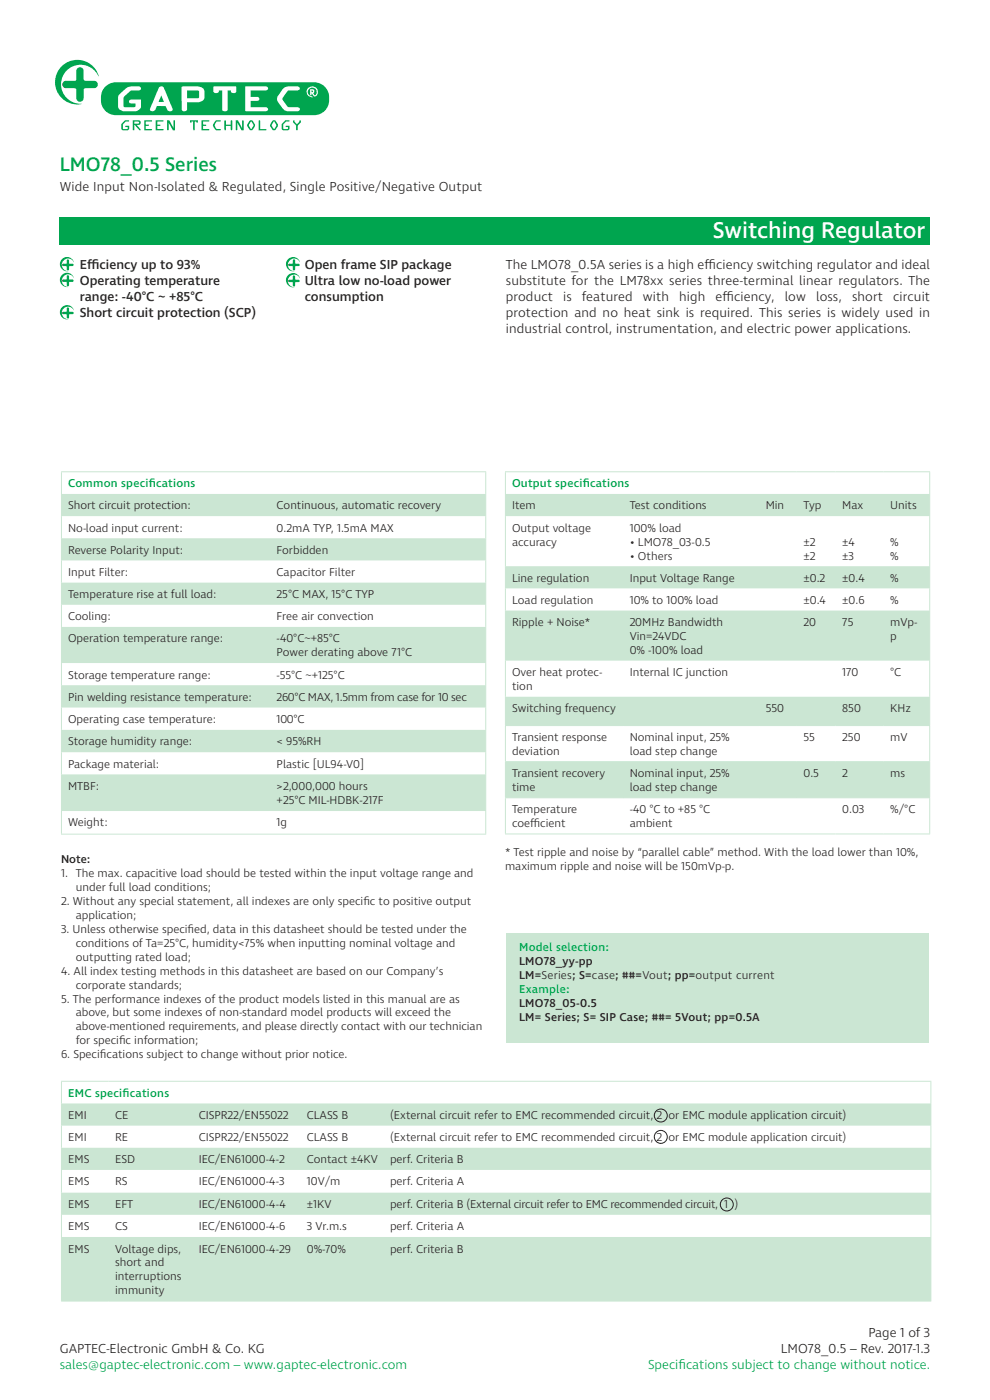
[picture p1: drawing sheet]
<svg xmlns="http://www.w3.org/2000/svg" width="210mm" height="297mm" viewBox="0 0 210 297" stroke-linecap="round" stroke-linejoin="round" font-family="sans-serif">
<defs><g id="words">
<text font-size="4.9" fill="#fff" x="151.2" y="50.4">Switching Regulator</text>
<text font-size="4.2" fill="#00a54f" x="12.7" y="36.3">LMO78_0.5 Series</text>
<g font-size="2.8" fill="#231f20">
<text x="12.7" y="40.4">Wide Input Non-Isolated &amp; Regulated, Single Positive/Negative Output</text>
<text x="16.9" y="57.1">Ef</text>
<text x="18.5" y="57.1">f</text>
<text x="18.5" y="57.1">iciency up to 93%</text>
<text x="64.7" y="57.1">Open frame SIP package</text>
<text x="107.3" y="57.1">The LMO78_0.5A series is a high ef</text>
<text x="149.4" y="57.1">f</text>
<text x="149.4" y="57.1">iciency switching regulator and ideal</text>
<text x="16.9" y="60.5">Operating temperature</text>
<text x="16.9" y="63.9">range: -40°C ~ +85°C</text>
<text x="64.7" y="60.5">Ultra low no-load power</text>
<text x="64.7" y="63.9">consumption</text>
<text x="107.3" y="60.5">substitute for the LM78xx series three-terminal linear regulators. The</text>
<text x="107.3" y="63.9">product</text>
<text x="119.5" y="63.9">is</text>
<text x="123.4" y="63.9">featured</text>
<text x="136.4" y="63.9">with</text>
<text x="144" y="63.9">high</text>
<text x="151.8" y="63.9">ef</text>
<text x="153.2" y="63.9">f</text>
<text x="153.2" y="63.9">iciency,</text>
<text x="166.4" y="63.9">low</text>
<text x="173.1" y="63.9">loss,</text>
<text x="180.7" y="63.9">short</text>
<text x="189.5" y="63.9">circuit</text>
<text x="16.9" y="67.2">Short circuit protection (SCP)</text>
<text x="107.3" y="67.3">protection and no heat sink is required. This series is widely used in</text>
<text x="107.3" y="70.7">industrial control, instrumentation, and electric power applications.</text>
<text x="12.7" y="287">GAPTEC-Electronic GmbH &amp; Co. KG</text>
<text x="165.6" y="287">LMO78_0.5 – Rev. 2017-1.3</text>
<text x="184.2" y="283.6">Page 1 of 3</text>
</g>
<g font-size="2.8" fill="#00a54f">
<text x="12.7" y="290.4">sales@gaptec-electronic.com – www.gaptec-electronic.com</text>
<text x="137.5" y="290.4">Specif</text>
<text x="143.9" y="290.4">ications subject to change without notice.</text>
</g>
<g font-size="2.5" fill="#00a54f">
<text x="14.4" y="103.4">Common specif</text>
<text x="31.5" y="103.4">ications</text>
<text x="108.6" y="103.4">Output specif</text>
<text x="123.6" y="103.4">ications</text>
<text x="110.1" y="201.8">Model selection:</text>
<text x="110.1" y="210.7">Example:</text>
<text x="14.4" y="232.7">EMC specif</text>
<text x="26" y="232.7">ications</text>
</g>
<g font-size="2.5" fill="#231f20">
<text x="14.4" y="108.1">Short circuit protection:</text>
<text x="14.4" y="112.8">No-load input current:</text>
<text x="58.7" y="108.1">Continuous, automatic recovery</text>
<text x="58.7" y="112.8">0.2mA TYP, 1.5mA MAX</text>
<text x="108.6" y="108.1">Item</text>
<text x="108.6" y="112.8">Output voltage</text>
<text x="133.6" y="108.1">Test conditions</text>
<text x="133.6" y="112.8">100% load</text>
<text x="162.4" y="108.1">Min</text>
<text x="170.4" y="108.1">Typ</text>
<text x="178.7" y="108.1">Max</text>
<text x="188.8" y="108.1">Units</text>
<text x="14.4" y="117.5">Reverse Polarity Input:</text>
<text x="58.7" y="117.5">Forbidden</text>
<text x="108.6" y="115.7">accuracy</text>
<text x="133.6" y="115.7">• LMO78_03-0.5</text>
<text x="133.6" y="118.7">• Others</text>
<text x="170.4" y="115.7">±2</text>
<text x="170.4" y="118.7">±2</text>
<text x="178.7" y="115.7">±4</text>
<text x="178.7" y="118.7">±3</text>
<text x="188.8" y="115.7">%</text>
<text x="188.8" y="118.7">%</text>
<text x="14.4" y="122.2">Input Filter:</text>
<text x="58.7" y="122.2">Capacitor Filter</text>
<text x="108.6" y="123.4">Line regulation</text>
<text x="133.6" y="123.4">Input Voltage Range</text>
<text x="170.4" y="123.4">±0.2</text>
<text x="178.7" y="123.4">±0.4</text>
<text x="188.8" y="123.4">%</text>
<text x="14.4" y="126.9">Temperature rise at full load:</text>
<text x="14.4" y="131.6">Cooling:</text>
<text x="58.7" y="126.9">25°C MAX, 15°C TYP</text>
<text x="58.7" y="131.6">Free air convection</text>
<text x="108.6" y="128.1">Load regulation</text>
<text x="133.6" y="128.1">10% to 100% load</text>
<text x="170.4" y="128.1">±0.4</text>
<text x="178.7" y="128.1">±0.6</text>
<text x="188.8" y="128.1">%</text>
<text x="14.4" y="136.3">Operation temperature range:</text>
<text x="58.7" y="136.3">-40°C~+85°C</text>
<text x="108.6" y="132.8">Ripple + Noise*</text>
<text x="133.6" y="132.8">20MHz Bandwidth</text>
<text x="133.6" y="135.8">Vin=24VDC</text>
<text x="170.4" y="132.8">20</text>
<text x="178.7" y="132.8">75</text>
<text x="188.8" y="132.8">mVp-</text>
<text x="188.8" y="135.8">p</text>
<text x="14.4" y="144">Storage temperature range:</text>
<text x="58.7" y="139.3">Power derating above 71°C</text>
<text x="58.7" y="144">-55°C ~+125°C</text>
<text x="108.6" y="143.4">Over heat protec-</text>
<text x="133.6" y="138.7">0% -100% load</text>
<text x="133.6" y="143.4">Internal IC junction</text>
<text x="178.7" y="143.4">170</text>
<text x="188.8" y="143.4">°C</text>
<text x="14.4" y="148.7">Pin welding resistance temperature:</text>
<text x="58.7" y="148.7">260°C MAX, 1.5mm from case for 10 sec</text>
<text x="108.6" y="146.4">tion</text>
<text x="14.4" y="153.4">Operating case temperature:</text>
<text x="58.7" y="153.4">100°C</text>
<text x="108.6" y="151.1">Switching frequency</text>
<text x="162.4" y="151.1">550</text>
<text x="178.7" y="151.1">850</text>
<text x="188.8" y="151.1">KHz</text>
<text x="14.4" y="158.1">Storage humidity range:</text>
<text x="58.7" y="158.1">&lt; 95%RH</text>
<text x="108.6" y="157.2">Transient response</text>
<text x="108.6" y="160.2">deviation</text>
<text x="133.6" y="157.2">Nominal input, 25%</text>
<text x="133.6" y="160.2">load step change</text>
<text x="170.4" y="157.2">55</text>
<text x="178.7" y="157.2">250</text>
<text x="188.8" y="157.2">mV</text>
<text x="14.4" y="162.9">Package material:</text>
<text x="14.4" y="167.6">MTBF:</text>
<text x="58.7" y="162.9">Plastic [UL94-V0]</text>
<text x="58.7" y="167.6">&gt;2,000,000 hours</text>
<text x="108.6" y="164.9">Transient recovery</text>
<text x="108.6" y="167.8">time</text>
<text x="133.6" y="164.9">Nominal input, 25%</text>
<text x="133.6" y="167.8">load step change</text>
<text x="170.4" y="164.9">0.5</text>
<text x="178.7" y="164.9">2</text>
<text x="188.8" y="164.9">ms</text>
<text x="58.7" y="170.5">+25°C MIL-HDBK-217F</text>
<text x="108.6" y="172.5">Temperature</text>
<text x="133.6" y="172.5">-40 °C to +85 °C</text>
<text x="178.7" y="172.5">0.03</text>
<text x="188.8" y="172.5">%/°C</text>
<text x="14.4" y="175.2">Weight:</text>
<text x="58.7" y="175.2">1g</text>
<text x="108.6" y="175.5">coef</text>
<text x="112.5" y="175.5">f</text>
<text x="112.5" y="175.5">icient</text>
<text x="133.6" y="175.5">ambient</text>
<text x="12.9" y="183">Note:</text>
<text x="107.1" y="181.5">* Test ripple and noise by “parallel cable” method. With the load lower than 10%,</text>
<text x="107.1" y="184.5">maximum ripple and noise will be 150mVp-p.</text>
<text x="12.9" y="186">1. The max. capacitive load should be tested within the input voltage range and</text>
<text x="12.9" y="191.9">2. Without any special statement, all indexes are only specif</text>
<text x="16.1" y="189">under full load conditions;</text>
<text x="77.1" y="191.9">ic to positive output</text>
<text x="12.9" y="197.9">3. Unless otherwise specif</text>
<text x="16.1" y="194.9">application;</text>
<text x="39.8" y="197.9">ied, data in this datasheet should be tested under the</text>
<text x="16.1" y="200.8">conditions of Ta=25°C, humidity&lt;75% when inputting nominal voltage and</text>
<text x="16.1" y="203.8">outputting rated load;</text>
<text x="12.9" y="206.8">4. All index testing methods in this datasheet are based on our Company’s</text>
<text x="16.1" y="209.7">corporate standards;</text>
<text x="110.1" y="204.7">LMO78_yy-pp</text>
<text x="110.1" y="207.7">LM=Series; S=case; ##=Vout; pp=output current</text>
<text x="12.9" y="212.7">5. The performance indexes of the product models listed in this manual are as</text>
<text x="16.1" y="215.6">above, but some indexes of non-standard model products will exceed the</text>
<text x="110.1" y="213.6">LMO78_05-0.5</text>
<text x="16.1" y="218.6">above-mentioned requirements, and please directly contact with our technician</text>
<text x="16.1" y="221.6">for specif</text>
<text x="25.2" y="221.6">ic information;</text>
<text x="110.1" y="216.6">LM= Series; S= SIP Case; ##= 5Vout; pp=0.5A</text>
<text x="12.9" y="224.5">6. Specif</text>
<text x="21.2" y="224.5">ications subject to change without prior notice.</text>
<text x="14.4" y="237.4">EMI</text>
<text x="24.4" y="237.4">CE</text>
<text x="42.2" y="237.4">CISPR22/EN55022</text>
<text x="65.1" y="237.4">CLASS B</text>
<text x="82.7" y="237.4">(External circuit refer to EMC recommended circuit, 2 or EMC module application circuit)</text>
<text x="14.4" y="242.1">EMI</text>
<text x="24.4" y="242.1">RE</text>
<text x="42.2" y="242.1">CISPR22/EN55022</text>
<text x="65.1" y="242.1">CLASS B</text>
<text x="82.7" y="242.1">(External circuit refer to EMC recommended circuit, 2 or EMC module application circuit)</text>
<text x="14.4" y="246.8">EMS</text>
<text x="14.4" y="251.5">EMS</text>
<text x="24.4" y="246.8">ESD</text>
<text x="24.4" y="251.5">RS</text>
<text x="42.2" y="246.8">IEC/EN61000-4-2</text>
<text x="42.2" y="251.5">IEC/EN61000-4-3</text>
<text x="65.1" y="246.8">Contact ±4KV</text>
<text x="65.1" y="251.5">10V/m</text>
<text x="82.7" y="246.8">perf. Criteria B</text>
<text x="82.7" y="251.5">perf. Criteria A</text>
<text x="14.4" y="256.3">EMS</text>
<text x="24.4" y="256.3">EFT</text>
<text x="42.2" y="256.3">IEC/EN61000-4-4</text>
<text x="65.1" y="256.3">±1KV</text>
<text x="82.7" y="256.3">perf. Criteria B (External circuit refer to EMC recommended circuit, 1 )</text>
<text x="14.4" y="261">EMS</text>
<text x="24.4" y="261">CS</text>
<text x="42.2" y="261">IEC/EN61000-4-6</text>
<text x="65.1" y="261">3 Vr.m.s</text>
<text x="82.7" y="261">perf. Criteria A</text>
<text x="14.4" y="265.7">EMS</text>
<text x="24.4" y="265.7">Voltage dips,</text>
<text x="24.4" y="268.7">short and</text>
<text x="42.2" y="265.7">IEC/EN61000-4-29</text>
<text x="65.1" y="265.7">0%-70%</text>
<text x="82.7" y="265.7">perf. Criteria B</text>
<text x="24.4" y="271.6">interruptions</text>
<text x="24.4" y="274.6">immunity</text>
</g>
</g></defs>
<g fill="#00a54f">
<path d="M12.7 46h184.6v5.9h-184.6z"/>
<path d="M12.8 14.4a4.7 4.7 0 0 1 8.1 1.8 4.2 4.2 0 0 0-7.3-.5 4.2 4.2 0 0 0 3.7 6.3 4.7 4.7 0 0 1-5-2.2 4.7 4.7 0 0 1 .5-5.4z"/>
</g>
<path d="M13.5 17.4l.5-.2v1.5a.77 .77 0 0 1-.7-.5 .77 .77 0 0 1 .2-.8z" fill="#ee1d23"/>
<g fill="#00a54f">
<path d="M13.5 17.4l.5-.2 2.1-.1 .1-.2v-1.7a.78 .78 0 0 1 .8-.9 .78 .78 0 0 1 .7 .9l.1 1.8 .3 .2h1.9a.78 .78 0 0 1 .7 .8 .78 .78 0 0 1-.9 .7h-1.7l-.3 .2-.1 1.9a.78 .78 0 0 1-.8 .8 .78 .78 0 0 1-.7-.9v-1.7l-.1-.2-1.7-.1a.84 .84 0 0 1-1-.3 .84 .84 0 0 1 .1-1z"/>
<path d="M22.3 18.4a3.1 3.1 0 0 1 2.3-.9h42.1a3.5 3.5 0 0 1 3.1 2.9 3.5 3.5 0 0 1-1.9 3.8l-1.2 .2h-42.1a3.4 3.4 0 0 1-3.1-4.4l.2-.6z"/>
</g>
<g fill="#fff">
<path d="M25.3 20.1l1.6-1.5 .5-.2 2.1-.1 .4 .5-.3 .4h-1.9a3.4 3.4 0 0 0-1.5 1.7v1.6l.1 .2h2.3l.1-.7-1.2-.2-.1-.2 .1-.3 .3-.2h2l.1 .1v1.6a1.45 1.45 0 0 1-1.2 .8h-2.6a1.2 1.2 0 0 1-1.1-1.1v-1.9z"/>
<path d="M45.3 18.4l4.8-.1v1.2a.73 .73 0 0 1-1.1 0v-.3h-.7v4.2a.74 .74 0 0 1-1.2-.1v-4.1h-.7v.3a.7 .7 0 0 1-1.1-.1z"/>
<path d="M52 18.4l4.4-.1 .3 .2 .2 .2-.4 .5h-3.3v1.3l1.5 .1 .3 .4-.3 .4h-1.5v1.3l3.3 .1 .4 .4-.1 .2-.4 .2h-4.3z"/>
<path d="M60.1 18.7l1-.4h2l.4 .2 .1 .2-.4 .5-2.2 .1-1.1 1.7 1.1 1.7 2.2 .1 .4 .4-.1 .3a5.4 5.4 0 0 1-3.2-.2l-.5-.4a2.65 2.65 0 0 1-.9-2.4z"/>
<path d="M34.2 20.2l-.6 1.4h1.2zM33.7 18.5a.67 .67 0 0 1 1 .1l1.9 4.6-.4 .4h-.4l-.3-.3-.4-.8h-1.8l-.4 .9a.61 .61 0 0 1-.6 .2 .61 .61 0 0 1-.5-.5z"/>
<path d="M39.7 19.2v1.6h2.3l.2-.1v-1.3l-.1-.2zM38.5 18.4l3.6-.1a1.39 1.39 0 0 1 1.3 .9v1.5a1.33 1.33 0 0 1-1.4 1h-2.3l-.1 1.7a.69 .69 0 0 1-1.1-.1z"/>
<path d="M66.1 19.2v.3h.3v-.3zM65.4 18.6a1.16 1.16 0 0 1 1.8 .2 1.16 1.16 0 0 1-.4 1.7l-.7-.7-.1 .4h-.2v-1.3l.8 .2v.5l-.2 .2 .4 .4a.92 .92 0 0 0 .1-1.4 .92 .92 0 0 0-1.4 .2l-.2 .5a1.42 1.42 0 0 0 1 1.1 1.09 1.09 0 0 1-1.3-.6 1.09 1.09 0 0 1 .4-1.4z"/>
</g>
<g fill="#00a54f">
<path d="M26.5 25.6l.8-.1 .1 .1-.7 .2-.6 .7v.8l.1 .1 .9-.1v-.3l-.5-.1v-.2h.8v.6l-.4 .3-.8 .1-.5-.3 .1-1.1z"/>
<path d="M60.5 25.6l.8-.1 .1 .1-.7 .2-.6 .7v.8l.1 .1 .9-.1v-.3l-.5-.1v-.2h.8v.6l-.3 .3-.9 .1-.4-.3v-1.1z"/>
<path d="M30.6 25.5h1.6l-.1 .3h-1.2v.6h.6l.1 .2-.1 .1h-.6v.7h1.2l.1 .2-1.6 .1z"/>
<path d="M33 25.5h1.7l-.1 .3h-1.2v.6h.5l.1 .2-.1 .1h-.5v.7h1.2l.1 .2-1.7 .1z"/>
<path d="M42.7 25.5h1.7l-.1 .3h-1.2v.6h.5l.2 .2-.2 .1h-.5v.7h1.2l.1 .2-1.7 .1z"/>
<path d="M35.4 25.5h.5l.9 1.7v-1.5l.3-.1v2h-.4l-.9-1.6v1.5l-.3 .1z"/>
<path d="M50 25.5h.5l.8 1.7v-1.5l.3-.1 .1 2h-.5l-.9-1.6v1.5l-.2 .1z"/>
<path d="M40.3 25.5h1.7v.4l-.2 .1-.2-.2h-.3v1.8l-.3-.1v-1.7h-.4l-.1 .2-.2-.1z"/>
<path d="M45.8 25.6l.9-.1 .1 .1-.1 .2h-.7a.93 .93 0 0 0-.1 1.6h.8l.2 .1-.2 .2h-.8a1.14 1.14 0 0 1-.7-1 1.14 1.14 0 0 1 .6-1.1z"/>
<path d="M47.6 25.6l.3 .1v.7h1v-.7l.3-.1v2l-.3-.1v-.8h-1v.8l-.3 .1z"/>
<path d="M54.9 25.6l.3 .1v1.7h1.2l.1 .2-1.6 .1z"/>
<path d="M62.2 25.6h.2l.1 .2 .5 .6 .5-.6v-.2h.3v.4l-.6 .6-.1 1h-.2l-.1-1-.6-.6z"/>
<path d="M13 55.1a1.51 1.51 0 0 1 1.5-.6 1.51 1.51 0 0 1 1.2 1.1 1.34 1.34 0 0 0-2.4-.1 1.34 1.34 0 0 0 1.2 2 1.51 1.51 0 0 1-1.6-.6 1.51 1.51 0 0 1 .1-1.8z"/>
<path d="M28.5 25.8v.4h.8l.2-.2-.2-.2zM28.2 25.5h1.2l.4 .2v.6l-.8 .2 .8 1-.1 .2-1.1-1.2-.1 1.1h-.3z"/>
<path d="M53.2 25.8l-.4 .8 .5 .8 .5-.9-.5-.7zM52.9 25.7l.6-.2 .6 .9-.1 .5-.5 .7h-.5l-.5-.8v-.4z"/>
<path d="M58 25.8l-.4 .8 .5 .8 .5-.9-.4-.7zM57.8 25.7l.5-.2 .6 .9v.5l-.5 .7h-.5l-.6-.8v-.4z"/>
</g>
<path d="M13.3 56l.2-.1v.5l-.3-.2z" fill="#ee1d23"/>
<g fill="#00a54f">
<path d="M13.3 56l.8-.1 .1-.6 .2-.3 .3 .3v.6h.7l.2 .3-.2 .2-.7 .1v.6l-.3 .3-.2-.3v-.6l-.9-.1z"/>
<path d="M13 58.5a1.51 1.51 0 0 1 1.5-.6 1.51 1.51 0 0 1 1.2 1.1 1.34 1.34 0 0 0-2.4-.2 1.34 1.34 0 0 0 1.2 2.1 1.51 1.51 0 0 1-1.6-.7 1.51 1.51 0 0 1 .1-1.7z"/>
</g>
<path d="M13.3 59.4l.2-.1v.5l-.3-.3z" fill="#ee1d23"/>
<g fill="#00a54f">
<path d="M13.3 59.4l.8-.1 .1-.7 .2-.2 .3 .2v.7h.7l.2 .2-.2 .3h-.7v.7l-.3 .2-.2-.2v-.6l-.9-.2z"/>
<path d="M13 65.3a1.51 1.51 0 0 1 1.5-.6 1.51 1.51 0 0 1 1.2 1.1 1.34 1.34 0 0 0-2.4-.1 1.34 1.34 0 0 0 1.2 2 1.51 1.51 0 0 1-1.6-.6 1.51 1.51 0 0 1 .1-1.8z"/>
</g>
<path d="M13.3 66.2l.2-.1v.5l-.3-.2z" fill="#ee1d23"/>
<g fill="#00a54f">
<path d="M13.3 66.2l.8-.1 .1-.6 .2-.3 .3 .3v.6h.7l.2 .3-.2 .2-.7 .1v.6l-.3 .3-.2-.3v-.6l-.9-.1z"/>
<path d="M61 55.1a1.51 1.51 0 0 1 1.4-.6 1.51 1.51 0 0 1 1.2 1.1 1.34 1.34 0 0 0-2.3-.1 1.34 1.34 0 0 0 1.2 2 1.51 1.51 0 0 1-1.6-.6 1.51 1.51 0 0 1 .1-1.8z"/>
</g>
<path d="M61.2 56l.2-.1v.5l-.2-.2z" fill="#ee1d23"/>
<g fill="#00a54f">
<path d="M61.2 56l.9-.1v-.6l.3-.3 .2 .3 .1 .6h.6l.3 .3-.3 .2-.7 .1v.6l-.2 .3-.3-.3v-.6l-.9-.1z"/>
<path d="M60.9 58.5a1.51 1.51 0 0 1 1.5-.6 1.51 1.51 0 0 1 1.2 1.1 1.34 1.34 0 0 0-2.3-.1 1.34 1.34 0 0 0 1.2 2 1.51 1.51 0 0 1-1.6-.6 1.51 1.51 0 0 1 0-1.8z"/>
</g>
<path d="M61.2 59.4l.2-.1v.5l-.2-.2z" fill="#ee1d23"/>
<path d="M61.2 59.4l.9-.1v-.6l.3-.3 .2 .3 .1 .6h.6l.3 .3-.3 .2-.7 .1v.6l-.2 .3-.3-.3v-.6l-.9-.1z" fill="#00a54f"/>
<g fill="#cbe6d3">
<path d="M107.3 198h89.6v23.3h-89.6z"/>
<path d="M13 104.8h44.3v4.7h-44.3zM57.3 104.8h45.7v4.7h-45.7zM13 114.2h44.3v4.7h-44.3zM57.3 114.2h45.7v4.7h-45.7zM13 123.6h44.3v4.7h-44.3zM57.3 123.6h45.7v4.7h-45.7zM13 133h44.3v7.7h-44.3zM57.3 133h45.7v7.7h-45.7zM13 145.4h44.3v4.7h-44.3zM57.3 145.4h45.7v4.7h-45.7zM13 154.8h44.3v4.8h-44.3zM57.3 154.8h45.7v4.8h-45.7zM13 164.3h44.3v7.6h-44.3zM57.3 164.3h45.7v7.6h-45.7z"/>
</g>
<path d="M12.9 100.1h90.2M13 100.2v71.7M103 100.2v71.7M12.9 171.9h90.2M12.9 177h90.2M13 172v4.9M103 172v4.9" fill="none" stroke="#cbe6d3" stroke-width=".21"/>
<path d="M107.2 104.8h25v4.7h-25zM132.2 104.8h28.8v4.7h-28.8zM161 104.8h8v4.7h-8zM169 104.8h8.3v4.7h-8.3zM177.3 104.8h10.1v4.7h-10.1zM187.4 104.8h9.8v4.7h-9.8zM107.2 120.1h25v4.7h-25zM132.2 120.1h28.8v4.7h-28.8zM161 120.1h8v4.7h-8zM169 120.1h8.3v4.7h-8.3zM177.3 120.1h10.1v4.7h-10.1zM187.4 120.1h9.8v4.7h-9.8zM107.2 129.5h25v10.7h-25zM132.2 129.5h28.8v10.7h-28.8zM161 129.5h8v10.7h-8zM169 129.5h8.3v10.7h-8.3zM177.3 129.5h10.1v10.7h-10.1zM187.4 129.5h9.8v10.7h-9.8zM107.2 147.8h25v6.1h-25zM132.2 147.8h28.8v6.1h-28.8zM161 147.8h8v6.1h-8zM169 147.8h8.3v6.1h-8.3zM177.3 147.8h10.1v6.1h-10.1zM187.4 147.8h9.8v6.1h-9.8zM107.2 161.6h25v7.7h-25zM132.2 161.6h28.8v7.7h-28.8zM161 161.6h8v7.7h-8zM169 161.6h8.3v7.7h-8.3zM177.3 161.6h10.1v7.7h-10.1zM187.4 161.6h9.8v7.7h-9.8z" fill="#cbe6d3"/>
<g fill="none" stroke="#cbe6d3" stroke-width=".21">
<path d="M107.1 100.1h90.2M107.2 100.2v53.6M197.2 100.2v53.6M107.1 153.9h90.2M107.2 154v7.5M197.2 154v7.5M107.1 161.6h90.2M107.1 169.3h90.2M107.1 176.9h90.2M107.2 161.7v7.5M107.2 169.3v7.5M197.2 161.7v7.5"/>
<path d="M197.2 169.3v7.5"/>
</g>
<path d="M13 234.1h10v4.7h-10zM23 234.1h17.8v4.7h-17.8zM40.8 234.1h156.7v4.7h-156.7zM13 243.5h10v4.7h-10zM23 243.5h17.8v4.7h-17.8zM40.8 243.5h156.7v4.7h-156.7zM13 253h10v4.7h-10zM23 253h17.8v4.7h-17.8zM40.8 253h156.7v4.7h-156.7zM13 262.4h10v13.6h-10zM23 262.4h17.8v13.6h-17.8zM40.8 262.4h156.7v13.6h-156.7z" fill="#cbe6d3"/>
<path d="M12.9 229.4h184.6M13 229.5v46.4M197.5 229.5v46.4M12.9 276h184.6" fill="none" stroke="#cbe6d3" stroke-width=".21"/>
<g fill="none" stroke="#231f20" stroke-width=".21">
<circle cx="140.2" cy="236.6" r="1.38"/>
<circle cx="140.2" cy="241.2" r="1.38"/>
<circle cx="154.2" cy="255.5" r="1.38"/>
</g>
<use href="#words"/>
</svg>
